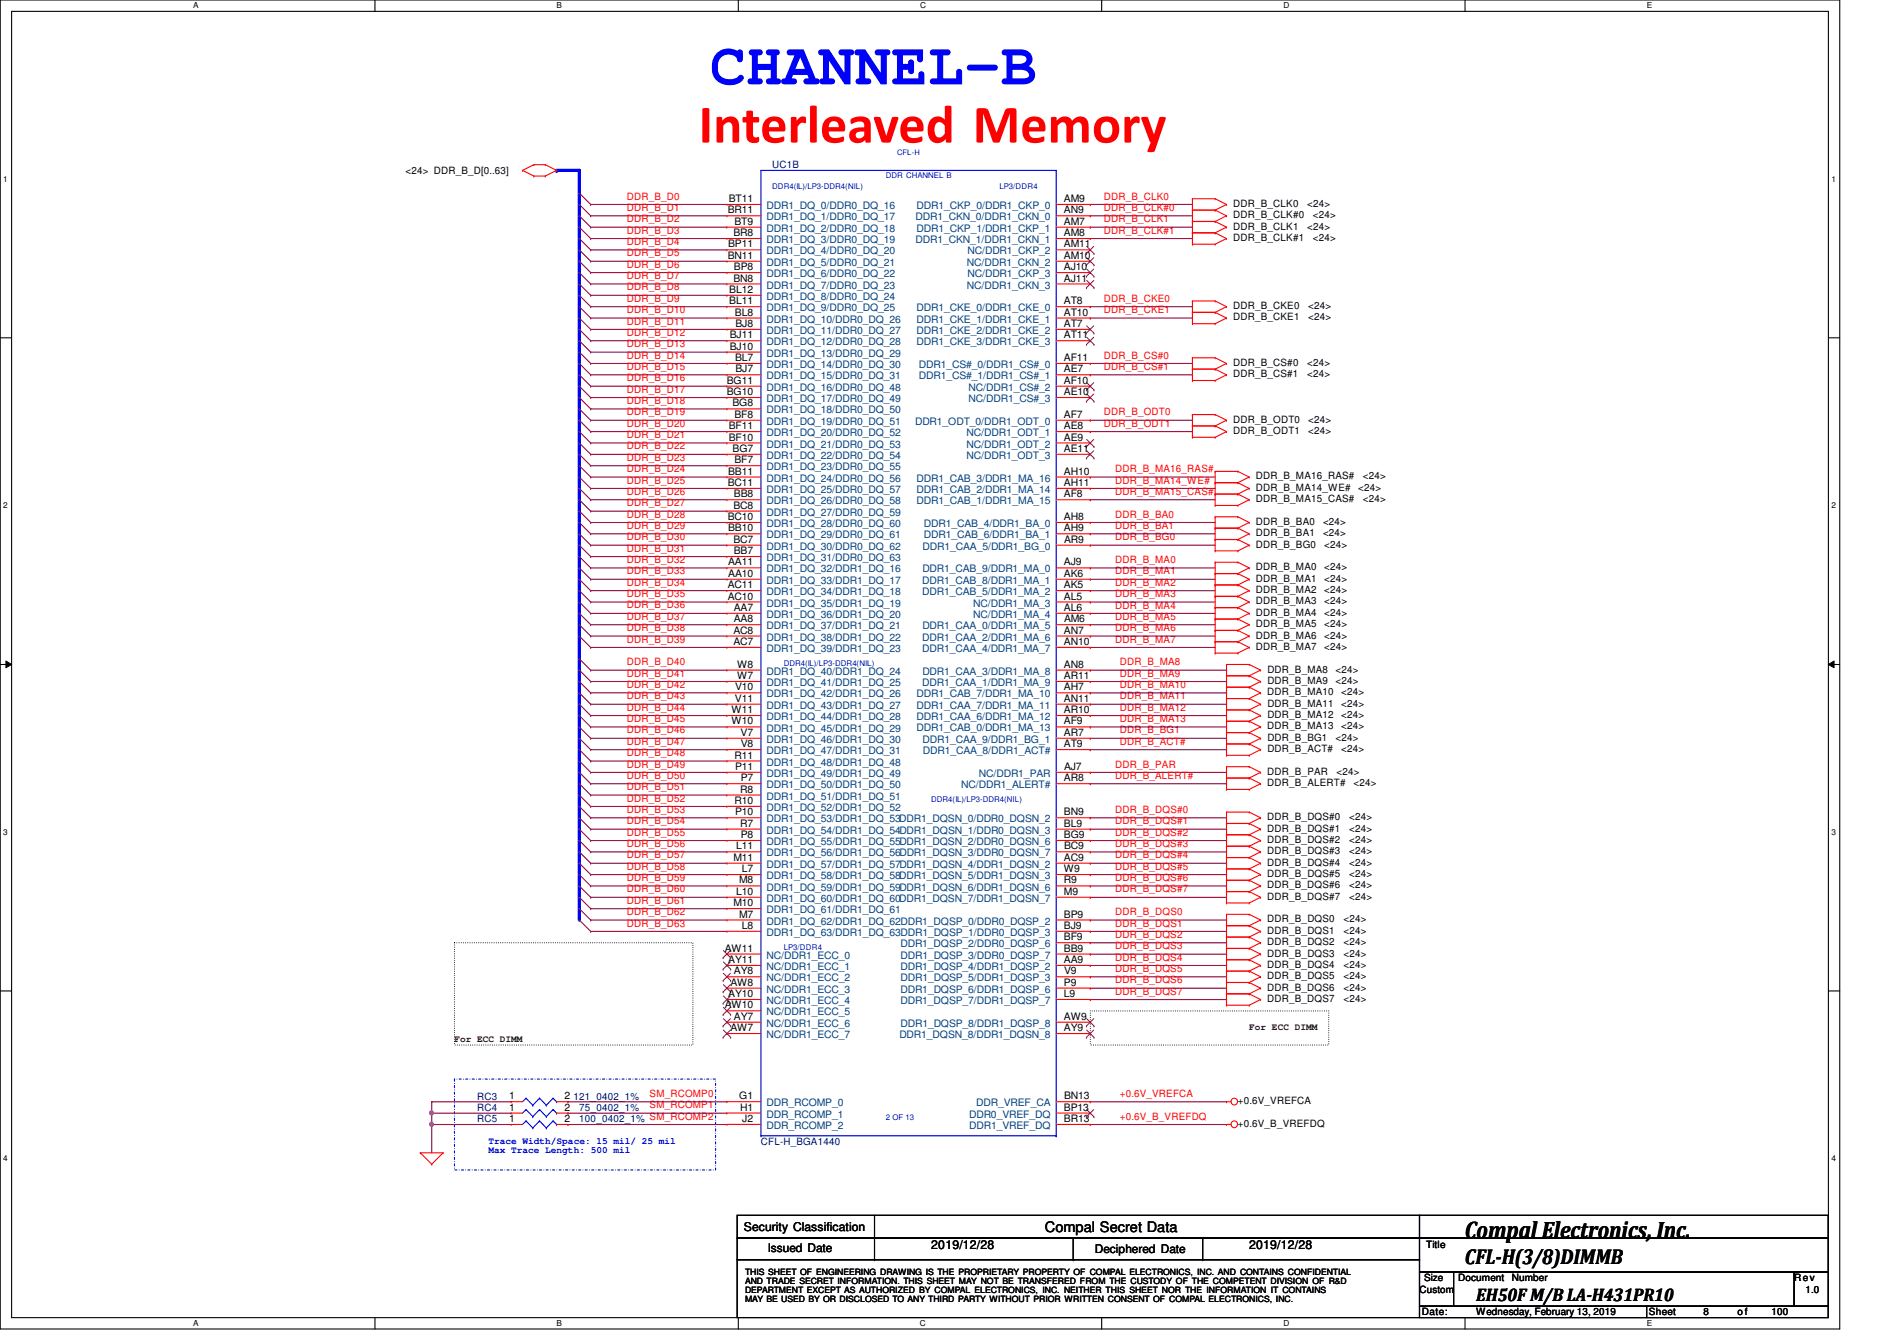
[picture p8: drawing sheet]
<svg xmlns="http://www.w3.org/2000/svg" width="297mm" height="210mm" viewBox="0 0 297 210" stroke-linecap="round" stroke-linejoin="round" font-family="sans-serif">
<defs><g id="words">
<text font-size="9.4" fill="#00f" x="111.2" y="13.2">CHANNEL-B</text>
<text font-size="8.5" fill="#f00" x="109.4" y="22.3">Interleaved Memory</text>
<text font-size="3.7" x="229.4" y="193.8">Compal Electronics, Inc.</text>
<text font-size="3.3" x="229.4" y="197.8">CFL-H(3/8)DIMMB</text>
<text font-size="2.8" x="231.2" y="203.6">EH50F M/B LA-H431PR10</text>
<text font-size="2.3" x="163.6" y="192.9">Compal Secret Data</text>
<g font-size="1.9">
<text x="116.5" y="192.6">Security Classification</text>
<text x="120.2" y="196">Issued Date</text>
<text x="145.8" y="195.6">2019/12/28</text>
<text x="171.4" y="196.2">Deciphered Date</text>
<text x="195.6" y="195.6">2019/12/28</text>
</g>
<g font-size="1.6">
<text x="63.5" y="27.2">&lt;24&gt; DDR_B_D[0..63]</text>
<text x="113.9" y="33.4">BR11</text>
<text x="114.1" y="31.6">BT11</text>
<text x="115" y="35.2">BT9</text>
<text x="166.6" y="35.2">AM7</text>
<text x="166.6" y="31.6">AM9</text>
<text x="166.6" y="33.4">AN9</text>
<text x="193.1" y="32.4">DDR_B_CLK0</text>
<text x="193.1" y="35.9">DDR_B_CLK1</text>
<text x="193.1" y="34.2">DDR_B_CLK#0</text>
<text x="204.7" y="32.4">&lt;24&gt;</text>
<text x="204.7" y="35.9">&lt;24&gt;</text>
<text x="205.6" y="34.2">&lt;24&gt;</text>
<text x="113.9" y="40.5">BN11</text>
<text x="114" y="38.7">BP11</text>
<text x="114.8" y="37">BR8</text>
<text x="166.6" y="37">AM8</text>
<text x="166.6" y="38.7">AM11</text>
<text x="166.6" y="40.5">AM10</text>
<text x="193.1" y="37.7">DDR_B_CLK#1</text>
<text x="205.6" y="37.7">&lt;24&gt;</text>
<text x="114.2" y="47.6">BL11</text>
<text x="114.2" y="45.8">BL12</text>
<text x="114.8" y="44.1">BN8</text>
<text x="114.9" y="42.3">BP8</text>
<text x="166.6" y="42.3">AJ10</text>
<text x="166.6" y="47.6">AT8</text>
<text x="166.6" y="44.1">AJ11</text>
<text x="114.3" y="53">BJ11</text>
<text x="115.1" y="49.4">BL8</text>
<text x="115.2" y="51.2">BJ8</text>
<text x="166.6" y="51.2">AT7</text>
<text x="166.6" y="49.4">AT10</text>
<text x="166.6" y="53">AT11</text>
<text x="193.1" y="50.2">DDR_B_CKE1</text>
<text x="193.1" y="48.4">DDR_B_CKE0</text>
<text x="204.8" y="50.2">&lt;24&gt;</text>
<text x="204.8" y="48.4">&lt;24&gt;</text>
<text x="114.3" y="54.7">BJ10</text>
<text x="115.1" y="56.5">BL7</text>
<text x="115.2" y="58.3">BJ7</text>
<text x="166.6" y="58.3">AE7</text>
<text x="166.6" y="56.5">AF11</text>
<text x="193.1" y="59.1">DDR_B_CS#1</text>
<text x="193.1" y="57.3">DDR_B_CS#0</text>
<text x="204.7" y="59.1">&lt;24&gt;</text>
<text x="204.7" y="57.3">&lt;24&gt;</text>
<text x="113.8" y="61.8">BG10</text>
<text x="113.8" y="60.1">BG11</text>
<text x="114.7" y="63.6">BG8</text>
<text x="115" y="65.4">BF8</text>
<text x="166.6" y="65.4">AF7</text>
<text x="166.6" y="61.8">AE10</text>
<text x="166.6" y="60.1">AF10</text>
<text x="114.1" y="69">BF10</text>
<text x="114.1" y="67.2">BF11</text>
<text x="114.7" y="70.7">BG7</text>
<text x="166.6" y="70.7">AE11</text>
<text x="166.6" y="69">AE9</text>
<text x="166.6" y="67.2">AE8</text>
<text x="193.1" y="67.9">DDR_B_ODT1</text>
<text x="193.1" y="66.2">DDR_B_ODT0</text>
<text x="204.8" y="67.9">&lt;24&gt;</text>
<text x="204.8" y="66.2">&lt;24&gt;</text>
<text x="113.9" y="76.1">BC11</text>
<text x="114" y="74.3">BB11</text>
<text x="114.9" y="77.8">BB8</text>
<text x="115" y="72.5">BF7</text>
<text x="166.6" y="74.3">AH10</text>
<text x="166.6" y="76.1">AH11</text>
<text x="166.6" y="77.8">AF8</text>
<text x="196.7" y="76.8">DDR_B_MA14_WE#</text>
<text x="196.7" y="75.1">DDR_B_MA16_RAS#</text>
<text x="212.7" y="76.8">&lt;24&gt;</text>
<text x="213.4" y="75.1">&lt;24&gt;</text>
<text x="113.9" y="81.4">BC10</text>
<text x="114" y="83.2">BB10</text>
<text x="114.8" y="79.6">BC8</text>
<text x="166.6" y="83.2">AH9</text>
<text x="166.6" y="81.4">AH8</text>
<text x="196.7" y="83.9">DDR_B_BA1</text>
<text x="196.7" y="82.2">DDR_B_BA0</text>
<text x="196.7" y="78.6">DDR_B_MA15_CAS#</text>
<text x="207.2" y="83.9">&lt;24&gt;</text>
<text x="207.2" y="82.2">&lt;24&gt;</text>
<text x="213.4" y="78.6">&lt;24&gt;</text>
<text x="114" y="88.5">AA11</text>
<text x="114.8" y="85">BC7</text>
<text x="114.9" y="86.7">BB7</text>
<text x="166.6" y="88.5">AJ9</text>
<text x="166.6" y="85">AR9</text>
<text x="196.7" y="85.7">DDR_B_BG0</text>
<text x="196.7" y="89.3">DDR_B_MA0</text>
<text x="207.3" y="85.7">&lt;24&gt;</text>
<text x="207.3" y="89.3">&lt;24&gt;</text>
<text x="113.9" y="93.8">AC10</text>
<text x="113.9" y="92.1">AC11</text>
<text x="114" y="90.3">AA10</text>
<text x="114.9" y="95.6">AA7</text>
<text x="166.6" y="92.1">AK5</text>
<text x="166.6" y="90.3">AK6</text>
<text x="166.6" y="95.6">AL6</text>
<text x="166.6" y="93.8">AL5</text>
<text x="196.7" y="94.6">DDR_B_MA3</text>
<text x="196.7" y="92.8">DDR_B_MA2</text>
<text x="196.7" y="91.1">DDR_B_MA1</text>
<text x="207.3" y="94.6">&lt;24&gt;</text>
<text x="207.3" y="92.8">&lt;24&gt;</text>
<text x="207.3" y="91.1">&lt;24&gt;</text>
<text x="114.8" y="101">AC7</text>
<text x="114.8" y="99.2">AC8</text>
<text x="114.9" y="97.4">AA8</text>
<text x="166.6" y="101">AN10</text>
<text x="166.6" y="99.2">AN7</text>
<text x="166.6" y="97.4">AM6</text>
<text x="196.7" y="96.4">DDR_B_MA4</text>
<text x="196.7" y="99.9">DDR_B_MA6</text>
<text x="196.7" y="101.7">DDR_B_MA7</text>
<text x="196.7" y="98.2">DDR_B_MA5</text>
<text x="207.3" y="96.4">&lt;24&gt;</text>
<text x="207.3" y="99.9">&lt;24&gt;</text>
<text x="207.3" y="101.7">&lt;24&gt;</text>
<text x="207.3" y="98.2">&lt;24&gt;</text>
<text x="115.4" y="106.3">W7</text>
<text x="115.4" y="104.5">W8</text>
<text x="166.6" y="106.3">AR11</text>
<text x="166.6" y="104.5">AN8</text>
<text x="198.4" y="105.3">DDR_B_MA8</text>
<text x="198.4" y="107.1">DDR_B_MA9</text>
<text x="209.1" y="105.3">&lt;24&gt;</text>
<text x="209.1" y="107.1">&lt;24&gt;</text>
<text x="114.5" y="111.6">W11</text>
<text x="114.5" y="113.4">W10</text>
<text x="115.1" y="109.8">V11</text>
<text x="115.1" y="108.1">V10</text>
<text x="166.6" y="113.4">AF9</text>
<text x="166.6" y="109.8">AN11</text>
<text x="166.6" y="108.1">AH7</text>
<text x="166.6" y="111.6">AR10</text>
<text x="198.4" y="108.8">DDR_B_MA10</text>
<text x="198.4" y="110.6">DDR_B_MA11</text>
<text x="198.4" y="112.4">DDR_B_MA12</text>
<text x="210" y="108.8">&lt;24&gt;</text>
<text x="210" y="110.6">&lt;24&gt;</text>
<text x="210" y="112.4">&lt;24&gt;</text>
<text x="115" y="118.7">R11</text>
<text x="116" y="115.2">V7</text>
<text x="116" y="117">V8</text>
<text x="166.6" y="115.2">AR7</text>
<text x="166.6" y="117">AT9</text>
<text x="198.4" y="114.2">DDR_B_MA13</text>
<text x="198.4" y="117.7">DDR_B_ACT#</text>
<text x="198.4" y="115.9">DDR_B_BG1</text>
<text x="209.1" y="115.9">&lt;24&gt;</text>
<text x="210" y="114.2">&lt;24&gt;</text>
<text x="210" y="117.7">&lt;24&gt;</text>
<text x="115" y="125.8">R10</text>
<text x="115.1" y="120.5">P11</text>
<text x="115.9" y="124.1">R8</text>
<text x="116" y="122.3">P7</text>
<text x="166.6" y="122.3">AR8</text>
<text x="166.6" y="120.5">AJ7</text>
<text x="198.4" y="123.1">DDR_B_ALERT#</text>
<text x="198.4" y="121.3">DDR_B_PAR</text>
<text x="209.3" y="121.3">&lt;24&gt;</text>
<text x="211.9" y="123.1">&lt;24&gt;</text>
<text x="115.1" y="127.6">P10</text>
<text x="115.9" y="129.4">R7</text>
<text x="116" y="131.2">P8</text>
<text x="166.6" y="127.6">BN9</text>
<text x="166.6" y="131.2">BG9</text>
<text x="166.6" y="129.4">BL9</text>
<text x="198.4" y="131.9">DDR_B_DQS#2</text>
<text x="198.4" y="130.2">DDR_B_DQS#1</text>
<text x="198.4" y="128.4">DDR_B_DQS#0</text>
<text x="211.3" y="131.9">&lt;24&gt;</text>
<text x="211.3" y="130.2">&lt;24&gt;</text>
<text x="211.3" y="128.4">&lt;24&gt;</text>
<text x="114.8" y="134.7">M11</text>
<text x="115.3" y="133">L11</text>
<text x="116.1" y="136.5">L7</text>
<text x="166.6" y="136.5">W9</text>
<text x="166.6" y="134.7">AC9</text>
<text x="166.6" y="133">BC9</text>
<text x="198.4" y="137.3">DDR_B_DQS#5</text>
<text x="198.4" y="135.5">DDR_B_DQS#4</text>
<text x="198.4" y="133.7">DDR_B_DQS#3</text>
<text x="211.3" y="137.3">&lt;24&gt;</text>
<text x="211.3" y="135.5">&lt;24&gt;</text>
<text x="211.3" y="133.7">&lt;24&gt;</text>
<text x="114.8" y="141.8">M10</text>
<text x="115.3" y="140.1">L10</text>
<text x="115.7" y="138.3">M8</text>
<text x="115.7" y="143.6">M7</text>
<text x="166.6" y="143.6">BP9</text>
<text x="166.6" y="140.1">M9</text>
<text x="166.6" y="138.3">R9</text>
<text x="198.4" y="140.8">DDR_B_DQS#7</text>
<text x="198.4" y="139.1">DDR_B_DQS#6</text>
<text x="211.3" y="140.8">&lt;24&gt;</text>
<text x="211.3" y="139.1">&lt;24&gt;</text>
<text x="113.5" y="148.9">AW11</text>
<text x="116.1" y="145.4">L8</text>
<text x="166.6" y="147.2">BF9</text>
<text x="166.6" y="145.4">BJ9</text>
<text x="166.6" y="149">BB9</text>
<text x="198.4" y="149.7">DDR_B_DQS3</text>
<text x="198.4" y="147.9">DDR_B_DQS2</text>
<text x="198.4" y="146.2">DDR_B_DQS1</text>
<text x="198.4" y="144.4">DDR_B_DQS0</text>
<text x="210.4" y="149.7">&lt;24&gt;</text>
<text x="210.4" y="147.9">&lt;24&gt;</text>
<text x="210.4" y="146.2">&lt;24&gt;</text>
<text x="210.4" y="144.4">&lt;24&gt;</text>
<text x="114" y="150.7">AY11</text>
<text x="114.4" y="154.3">AW8</text>
<text x="114.9" y="152.5">AY8</text>
<text x="166.6" y="150.7">AA9</text>
<text x="166.6" y="154.3">P9</text>
<text x="166.6" y="152.5">V9</text>
<text x="198.4" y="155.1">DDR_B_DQS6</text>
<text x="198.4" y="153.3">DDR_B_DQS5</text>
<text x="198.4" y="151.5">DDR_B_DQS4</text>
<text x="210.4" y="155.1">&lt;24&gt;</text>
<text x="210.4" y="153.3">&lt;24&gt;</text>
<text x="210.4" y="151.5">&lt;24&gt;</text>
<text x="113.5" y="157.8">AW10</text>
<text x="114" y="156.1">AY10</text>
<text x="114.4" y="161.4">AW7</text>
<text x="114.9" y="159.6">AY7</text>
<text x="166.6" y="156.1">L9</text>
<text x="166.6" y="159.6">AW9</text>
<text x="166.6" y="161.4">AY9</text>
<text x="198.4" y="156.8">DDR_B_DQS7</text>
<text x="210.4" y="156.8">&lt;24&gt;</text>
<text x="79.7" y="172.1">1</text>
<text x="79.7" y="173.8">1</text>
<text x="88.4" y="172.1">2</text>
<text x="88.4" y="173.8">2</text>
<text x="115.8" y="172.1">G1</text>
<text x="115.9" y="173.8">H1</text>
<text x="166.6" y="173.8">BP13</text>
<text x="166.6" y="172.1">BN13</text>
<text x="193.8" y="172.8">+0.6V_VREFCA</text>
<text x="79.7" y="175.6">1</text>
<text x="88.4" y="175.6">2</text>
<text x="116.2" y="175.6">J2</text>
<text x="166.6" y="175.6">BR13</text>
<text x="193.8" y="176.4">+0.6V_B_VREFDQ</text>
<text x="223.3" y="195.4">Title</text>
<text x="222.3" y="202.3">Custom</text>
<text x="223" y="200.6">Size</text>
<text x="228.3" y="200.6">Document</text>
<text x="236.7" y="200.6">Number</text>
<text x="280.9" y="200.6">Rev</text>
<text x="282.7" y="202.3">1.0</text>
<text x="222.6" y="205.9">Date:</text>
<text x="231.2" y="205.9">Wednesday, February 13, 2019</text>
<text x="258.2" y="205.9">Sheet</text>
<text x="266.7" y="205.9">8</text>
<text x="272.1" y="205.9">o f</text>
<text x="277.4" y="205.9">100</text>
</g>
<g font-size="1.6" fill="#000080">
<text x="120.9" y="26.3">UC1B</text>
<text x="74.7" y="172.1">RC3</text>
<text x="74.7" y="173.9">RC4</text>
<text x="89.8" y="172.1">121_0402_1%</text>
<text x="90.7" y="173.9">75_0402_1%</text>
<text x="74.7" y="175.7">RC5</text>
<text x="90.7" y="175.7">100_0402_1%</text>
<text x="119.2" y="179.2">CFL-H_BGA1440</text>
</g>
<g font-size="1.6" fill="#f00">
<text x="98.2" y="34.8">DDR_B_D2</text>
<text x="98.2" y="33">DDR_B_D1</text>
<text x="98.2" y="31.2">DDR_B_D0</text>
<text x="172.8" y="34.8">DDR_B_CLK1</text>
<text x="172.8" y="33">DDR_B_CLK#0</text>
<text x="172.8" y="31.2">DDR_B_CLK0</text>
<text x="98.2" y="41.9">DDR_B_D6</text>
<text x="98.2" y="40.1">DDR_B_D5</text>
<text x="98.2" y="38.4">DDR_B_D4</text>
<text x="98.2" y="36.6">DDR_B_D3</text>
<text x="172.8" y="36.6">DDR_B_CLK#1</text>
<text x="98.2" y="47.2">DDR_B_D9</text>
<text x="98.2" y="45.5">DDR_B_D8</text>
<text x="98.2" y="43.7">DDR_B_D7</text>
<text x="172.8" y="47.2">DDR_B_CKE0</text>
<text x="98.2" y="52.6">DDR_B_D12</text>
<text x="98.2" y="50.8">DDR_B_D11</text>
<text x="98.2" y="49">DDR_B_D10</text>
<text x="172.8" y="49">DDR_B_CKE1</text>
<text x="98.2" y="59.7">DDR_B_D16</text>
<text x="98.2" y="57.9">DDR_B_D15</text>
<text x="98.2" y="56.1">DDR_B_D14</text>
<text x="98.2" y="54.4">DDR_B_D13</text>
<text x="172.8" y="57.9">DDR_B_CS#1</text>
<text x="172.8" y="56.1">DDR_B_CS#0</text>
<text x="98.2" y="65">DDR_B_D19</text>
<text x="98.2" y="63.2">DDR_B_D18</text>
<text x="98.2" y="61.5">DDR_B_D17</text>
<text x="172.8" y="65">DDR_B_ODT0</text>
<text x="98.2" y="70.4">DDR_B_D22</text>
<text x="98.2" y="68.6">DDR_B_D21</text>
<text x="98.2" y="66.8">DDR_B_D20</text>
<text x="172.8" y="66.8">DDR_B_ODT1</text>
<text x="98.2" y="77.5">DDR_B_D26</text>
<text x="98.2" y="75.7">DDR_B_D25</text>
<text x="98.2" y="73.9">DDR_B_D24</text>
<text x="98.2" y="72.1">DDR_B_D23</text>
<text x="174.6" y="77.5">DDR_B_MA15_CAS#</text>
<text x="174.6" y="75.7">DDR_B_MA14_WE#</text>
<text x="174.6" y="73.9">DDR_B_MA16_RAS#</text>
<text x="98.2" y="82.8">DDR_B_D29</text>
<text x="98.2" y="81">DDR_B_D28</text>
<text x="98.2" y="79.2">DDR_B_D27</text>
<text x="174.6" y="81">DDR_B_BA0</text>
<text x="174.6" y="82.8">DDR_B_BA1</text>
<text x="98.2" y="89.9">DDR_B_D33</text>
<text x="98.2" y="88.1">DDR_B_D32</text>
<text x="98.2" y="86.4">DDR_B_D31</text>
<text x="98.2" y="84.6">DDR_B_D30</text>
<text x="174.6" y="84.6">DDR_B_BG0</text>
<text x="174.6" y="88.1">DDR_B_MA0</text>
<text x="174.6" y="89.9">DDR_B_MA1</text>
<text x="98.2" y="95.2">DDR_B_D36</text>
<text x="98.2" y="93.5">DDR_B_D35</text>
<text x="98.2" y="91.7">DDR_B_D34</text>
<text x="174.6" y="93.5">DDR_B_MA3</text>
<text x="174.6" y="95.2">DDR_B_MA4</text>
<text x="174.6" y="91.7">DDR_B_MA2</text>
<text x="98.2" y="100.6">DDR_B_D39</text>
<text x="98.2" y="98.8">DDR_B_D38</text>
<text x="98.2" y="97">DDR_B_D37</text>
<text x="174.6" y="98.8">DDR_B_MA6</text>
<text x="174.6" y="100.6">DDR_B_MA7</text>
<text x="174.6" y="97">DDR_B_MA5</text>
<text x="98.2" y="107.7">DDR_B_D42</text>
<text x="98.2" y="105.9">DDR_B_D41</text>
<text x="98.2" y="104.1">DDR_B_D40</text>
<text x="175.3" y="107.7">DDR_B_MA10</text>
<text x="175.3" y="104.1">DDR_B_MA8</text>
<text x="175.3" y="105.9">DDR_B_MA9</text>
<text x="98.2" y="113">DDR_B_D45</text>
<text x="98.2" y="111.2">DDR_B_D44</text>
<text x="98.2" y="109.5">DDR_B_D43</text>
<text x="175.3" y="113">DDR_B_MA13</text>
<text x="175.3" y="109.5">DDR_B_MA11</text>
<text x="175.3" y="111.3">DDR_B_MA12</text>
<text x="98.2" y="118.4">DDR_B_D48</text>
<text x="98.2" y="116.6">DDR_B_D47</text>
<text x="98.2" y="114.8">DDR_B_D46</text>
<text x="175.3" y="116.6">DDR_B_ACT#</text>
<text x="175.3" y="114.8">DDR_B_BG1</text>
<text x="98.2" y="125.5">DDR_B_D52</text>
<text x="98.2" y="123.7">DDR_B_D51</text>
<text x="98.2" y="121.9">DDR_B_D50</text>
<text x="98.2" y="120.1">DDR_B_D49</text>
<text x="174.6" y="121.9">DDR_B_ALERT#</text>
<text x="174.6" y="120.1">DDR_B_PAR</text>
<text x="98.2" y="130.8">DDR_B_D55</text>
<text x="98.2" y="129">DDR_B_D54</text>
<text x="98.2" y="127.2">DDR_B_D53</text>
<text x="174.6" y="130.8">DDR_B_DQS#2</text>
<text x="174.6" y="129">DDR_B_DQS#1</text>
<text x="174.6" y="127.3">DDR_B_DQS#0</text>
<text x="98.2" y="137.9">DDR_B_D59</text>
<text x="98.2" y="136.1">DDR_B_D58</text>
<text x="98.2" y="134.4">DDR_B_D57</text>
<text x="98.2" y="132.6">DDR_B_D56</text>
<text x="174.6" y="137.9">DDR_B_DQS#6</text>
<text x="174.6" y="136.1">DDR_B_DQS#5</text>
<text x="174.6" y="134.4">DDR_B_DQS#4</text>
<text x="174.6" y="132.6">DDR_B_DQS#3</text>
<text x="98.2" y="143.2">DDR_B_D62</text>
<text x="98.2" y="141.5">DDR_B_D61</text>
<text x="98.2" y="139.7">DDR_B_D60</text>
<text x="174.6" y="139.7">DDR_B_DQS#7</text>
<text x="174.6" y="143.3">DDR_B_DQS0</text>
<text x="98.2" y="145">DDR_B_D63</text>
<text x="174.6" y="148.6">DDR_B_DQS3</text>
<text x="174.6" y="146.8">DDR_B_DQS2</text>
<text x="174.6" y="145">DDR_B_DQS1</text>
<text x="174.6" y="155.7">DDR_B_DQS7</text>
<text x="174.6" y="153.9">DDR_B_DQS6</text>
<text x="174.6" y="152.1">DDR_B_DQS5</text>
<text x="174.6" y="150.4">DDR_B_DQS4</text>
<text x="101.7" y="171.7">SM_RCOMP0</text>
<text x="101.7" y="173.5">SM_RCOMP1</text>
<text x="175.3" y="171.7">+0.6V_VREFCA</text>
<text x="101.7" y="175.3">SM_RCOMP2</text>
<text x="175.3" y="175.3">+0.6V_B_VREFDQ</text>
</g>
<g font-size="1.6" fill="#004080">
<text x="120" y="34.5">DDR1_DQ_1/DDR0_DQ_17</text>
<text x="120" y="32.7">DDR1_DQ_0/DDR0_DQ_16</text>
<text x="143.4" y="34.5">DDR1_CKN_0/DDR1_CKN_0</text>
<text x="143.5" y="32.7">DDR1_CKP_0/DDR1_CKP_0</text>
<text x="120" y="39.8">DDR1_DQ_4/DDR0_DQ_20</text>
<text x="120" y="36.3">DDR1_DQ_2/DDR0_DQ_18</text>
<text x="120" y="41.6">DDR1_DQ_5/DDR0_DQ_21</text>
<text x="120" y="38.1">DDR1_DQ_3/DDR0_DQ_19</text>
<text x="143.4" y="38.1">DDR1_CKN_1/DDR1_CKN_1</text>
<text x="143.5" y="36.3">DDR1_CKP_1/DDR1_CKP_1</text>
<text x="151.4" y="41.6">NC/DDR1_CKN_2</text>
<text x="151.5" y="39.8">NC/DDR1_CKP_2</text>
<text x="120" y="45.2">DDR1_DQ_7/DDR0_DQ_23</text>
<text x="120" y="43.4">DDR1_DQ_6/DDR0_DQ_22</text>
<text x="120" y="46.9">DDR1_DQ_8/DDR0_DQ_24</text>
<text x="151.4" y="45.2">NC/DDR1_CKN_3</text>
<text x="151.5" y="43.4">NC/DDR1_CKP_3</text>
<text x="120" y="52.3">DDR1_DQ_11/DDR0_DQ_27</text>
<text x="120" y="48.7">DDR1_DQ_9/DDR0_DQ_25</text>
<text x="120" y="50.5">DDR1_DQ_10/DDR0_DQ_26</text>
<text x="143.5" y="52.3">DDR1_CKE_2/DDR1_CKE_2</text>
<text x="143.5" y="50.5">DDR1_CKE_1/DDR1_CKE_1</text>
<text x="143.5" y="48.7">DDR1_CKE_0/DDR1_CKE_0</text>
<text x="120" y="55.8">DDR1_DQ_13/DDR0_DQ_29</text>
<text x="120" y="59.4">DDR1_DQ_15/DDR0_DQ_31</text>
<text x="120" y="57.6">DDR1_DQ_14/DDR0_DQ_30</text>
<text x="120" y="54.1">DDR1_DQ_12/DDR0_DQ_28</text>
<text x="143.5" y="54.1">DDR1_CKE_3/DDR1_CKE_3</text>
<text x="143.9" y="59.4">DDR1_CS#_1/DDR1_CS#_1</text>
<text x="143.9" y="57.6">DDR1_CS#_0/DDR1_CS#_0</text>
<text x="120" y="62.9">DDR1_DQ_17/DDR0_DQ_49</text>
<text x="120" y="64.7">DDR1_DQ_18/DDR0_DQ_50</text>
<text x="120" y="61.2">DDR1_DQ_16/DDR0_DQ_48</text>
<text x="151.7" y="62.9">NC/DDR1_CS#_3</text>
<text x="151.7" y="61.2">NC/DDR1_CS#_2</text>
<text x="120" y="70.1">DDR1_DQ_21/DDR0_DQ_53</text>
<text x="120" y="66.5">DDR1_DQ_19/DDR0_DQ_51</text>
<text x="120" y="68.3">DDR1_DQ_20/DDR0_DQ_52</text>
<text x="120" y="71.8">DDR1_DQ_22/DDR0_DQ_54</text>
<text x="143.3" y="66.5">DDR1_ODT_0/DDR1_ODT_0</text>
<text x="151.4" y="71.8">NC/DDR1_ODT_3</text>
<text x="151.4" y="70.1">NC/DDR1_ODT_2</text>
<text x="151.4" y="68.3">NC/DDR1_ODT_1</text>
<text x="120" y="75.4">DDR1_DQ_24/DDR0_DQ_56</text>
<text x="120" y="73.6">DDR1_DQ_23/DDR0_DQ_55</text>
<text x="120" y="77.2">DDR1_DQ_25/DDR0_DQ_57</text>
<text x="143.5" y="75.4">DDR1_CAB_3/DDR1_MA_16</text>
<text x="143.5" y="77.2">DDR1_CAB_2/DDR1_MA_14</text>
<text x="120" y="80.7">DDR1_DQ_27/DDR0_DQ_59</text>
<text x="120" y="78.9">DDR1_DQ_26/DDR0_DQ_58</text>
<text x="120" y="82.5">DDR1_DQ_28/DDR0_DQ_60</text>
<text x="143.5" y="78.9">DDR1_CAB_1/DDR1_MA_15</text>
<text x="144.7" y="82.5">DDR1_CAB_4/DDR1_BA_0</text>
<text x="120" y="87.8">DDR1_DQ_31/DDR0_DQ_63</text>
<text x="120" y="89.6">DDR1_DQ_32/DDR1_DQ_16</text>
<text x="120" y="84.3">DDR1_DQ_29/DDR0_DQ_61</text>
<text x="120" y="86.1">DDR1_DQ_30/DDR0_DQ_62</text>
<text x="144.4" y="89.6">DDR1_CAB_9/DDR1_MA_0</text>
<text x="144.5" y="86.1">DDR1_CAA_5/DDR1_BG_0</text>
<text x="144.7" y="84.3">DDR1_CAB_6/DDR1_BA_1</text>
<text x="120" y="94.9">DDR1_DQ_35/DDR1_DQ_19</text>
<text x="120" y="93.2">DDR1_DQ_34/DDR1_DQ_18</text>
<text x="120" y="91.4">DDR1_DQ_33/DDR1_DQ_17</text>
<text x="144.4" y="93.2">DDR1_CAB_5/DDR1_MA_2</text>
<text x="144.4" y="91.4">DDR1_CAB_8/DDR1_MA_1</text>
<text x="152.4" y="94.9">NC/DDR1_MA_3</text>
<text x="120" y="98.5">DDR1_DQ_37/DDR1_DQ_21</text>
<text x="120" y="96.7">DDR1_DQ_36/DDR1_DQ_20</text>
<text x="120" y="100.3">DDR1_DQ_38/DDR1_DQ_22</text>
<text x="144.4" y="100.3">DDR1_CAA_2/DDR1_MA_6</text>
<text x="144.4" y="98.5">DDR1_CAA_0/DDR1_MA_5</text>
<text x="152.4" y="96.7">NC/DDR1_MA_4</text>
<text x="120" y="107.4">DDR1_DQ_41/DDR1_DQ_25</text>
<text x="120" y="102.1">DDR1_DQ_39/DDR1_DQ_23</text>
<text x="120" y="105.6">DDR1_DQ_40/DDR1_DQ_24</text>
<text x="144.4" y="107.4">DDR1_CAA_1/DDR1_MA_9</text>
<text x="144.4" y="102.1">DDR1_CAA_4/DDR1_MA_7</text>
<text x="144.4" y="105.6">DDR1_CAA_3/DDR1_MA_8</text>
<text x="120" y="112.7">DDR1_DQ_44/DDR1_DQ_28</text>
<text x="120" y="110.9">DDR1_DQ_43/DDR1_DQ_27</text>
<text x="120" y="109.2">DDR1_DQ_42/DDR1_DQ_26</text>
<text x="143.5" y="110.9">DDR1_CAA_7/DDR1_MA_11</text>
<text x="143.5" y="109.2">DDR1_CAB_7/DDR1_MA_10</text>
<text x="143.5" y="112.7">DDR1_CAA_6/DDR1_MA_12</text>
<text x="120" y="119.8">DDR1_DQ_48/DDR1_DQ_48</text>
<text x="120" y="116.3">DDR1_DQ_46/DDR1_DQ_30</text>
<text x="120" y="118.1">DDR1_DQ_47/DDR1_DQ_31</text>
<text x="120" y="114.5">DDR1_DQ_45/DDR1_DQ_29</text>
<text x="143.5" y="114.5">DDR1_CAB_0/DDR1_MA_13</text>
<text x="144.5" y="116.3">DDR1_CAA_9/DDR1_BG_1</text>
<text x="144.5" y="118.1">DDR1_CAA_8/DDR1_ACT#</text>
<text x="120" y="125.2">DDR1_DQ_51/DDR1_DQ_51</text>
<text x="120" y="123.4">DDR1_DQ_50/DDR1_DQ_50</text>
<text x="120" y="121.6">DDR1_DQ_49/DDR1_DQ_49</text>
<text x="150.5" y="123.4">NC/DDR1_ALERT#</text>
<text x="153.3" y="121.6">NC/DDR1_PAR</text>
<text x="120" y="126.9">DDR1_DQ_52/DDR1_DQ_52</text>
<text x="120" y="130.5">DDR1_DQ_54/DDR1_DQ_54DDR1_DQSN_1/DDR0_DQSN_3</text>
<text x="120" y="128.7">DDR1_DQ_53/DDR1_DQ_53DDR1_DQSN_0/DDR0_DQSN_2</text>
<text x="120" y="135.8">DDR1_DQ_57/DDR1_DQ_57DDR1_DQSN_4/DDR1_DQSN_2</text>
<text x="120" y="134.1">DDR1_DQ_56/DDR1_DQ_56DDR1_DQSN_3/DDR0_DQSN_7</text>
<text x="120" y="137.6">DDR1_DQ_58/DDR1_DQ_58DDR1_DQSN_5/DDR1_DQSN_3</text>
<text x="120" y="132.3">DDR1_DQ_55/DDR1_DQ_55DDR1_DQSN_2/DDR0_DQSN_6</text>
<text x="120" y="142.9">DDR1_DQ_61/DDR1_DQ_61</text>
<text x="120" y="141.2">DDR1_DQ_60/DDR1_DQ_60DDR1_DQSN_7/DDR1_DQSN_7</text>
<text x="120" y="139.4">DDR1_DQ_59/DDR1_DQ_59DDR1_DQSN_6/DDR1_DQSN_6</text>
<text x="120" y="146.5">DDR1_DQ_63/DDR1_DQ_63DDR1_DQSP_1/DDR0_DQSP_3</text>
<text x="120" y="144.7">DDR1_DQ_62/DDR1_DQ_62DDR1_DQSP_0/DDR0_DQSP_2</text>
<text x="141" y="148.3">DDR1_DQSP_2/DDR0_DQSP_6</text>
<text x="120" y="150.1">NC/DDR1_ECC_0</text>
<text x="120" y="155.4">NC/DDR1_ECC_3</text>
<text x="120" y="153.6">NC/DDR1_ECC_2</text>
<text x="120" y="151.8">NC/DDR1_ECC_1</text>
<text x="141" y="151.8">DDR1_DQSP_4/DDR1_DQSP_2</text>
<text x="141" y="155.4">DDR1_DQSP_6/DDR1_DQSP_6</text>
<text x="141" y="150.1">DDR1_DQSP_3/DDR0_DQSP_7</text>
<text x="141" y="153.6">DDR1_DQSP_5/DDR1_DQSP_3</text>
<text x="120" y="160.7">NC/DDR1_ECC_6</text>
<text x="120" y="158.9">NC/DDR1_ECC_5</text>
<text x="120" y="157.2">NC/DDR1_ECC_4</text>
<text x="141" y="157.2">DDR1_DQSP_7/DDR1_DQSP_7</text>
<text x="141" y="160.7">DDR1_DQSP_8/DDR1_DQSP_8</text>
<text x="120" y="162.5">NC/DDR1_ECC_7</text>
<text x="140.8" y="162.5">DDR1_DQSN_8/DDR1_DQSN_8</text>
<text x="120" y="173.2">DDR_RCOMP_0</text>
<text x="152.8" y="173.2">DDR_VREF_CA</text>
<text x="120" y="176.7">DDR_RCOMP_2</text>
<text x="120" y="174.9">DDR_RCOMP_1</text>
<text x="151.7" y="174.9">DDR0_VREF_DQ</text>
<text x="151.7" y="176.7">DDR1_VREF_DQ</text>
</g>
<g font-size="1.5" fill="#400000">
<text x="195.6" y="161.2">For ECC DIMM</text>
<text x="71.2" y="163">For ECC DIMM</text>
</g>
<g font-size="1.5" fill="#00f">
<text x="76.5" y="179">Trace Width/Space: 15 mil/ 25 mil</text>
<text x="76.5" y="180.5">Max Trace Length: 500 mil</text>
</g>
<g font-size="1.4">
<text x="116.7" y="199.6">THIS SHEET OF ENGINEERING DRAWING IS THE PROPRIETARY PROPERTY OF COMPAL ELECTRONICS, INC. AND CONTAINS CONFIDENTIAL</text>
<text x="116.7" y="201">AND TRADE SECRET INFORMATION. THIS SHEET MAY NOT BE TRANSFERED FROM THE CUSTODY OF THE COMPETENT DIVISION OF R&amp;D</text>
<text x="116.7" y="202.4">DEPARTMENT EXCEPT AS AUTHORIZED BY COMPAL ELECTRONICS, INC. NEITHER THIS SHEET NOR THE INFORMATION IT CONTAINS</text>
<text x="116.7" y="203.8">MAY BE USED BY OR DISCLOSED TO ANY THIRD PARTY WITHOUT PRIOR WRITTEN CONSENT OF COMPAL ELECTRONICS, INC.</text>
</g>
<g font-size="1.3">
<text x="30.3" y="1.3">A</text>
<text x="87.2" y="1.3">B</text>
<text x="144.1" y="1.3">C</text>
<text x="201" y="1.3">D</text>
<text x="257.8" y="1.3">E</text>
<text x=".5" y="28.4">1</text>
<text x="286.8" y="28.4">1</text>
<text x=".5" y="79.5">2</text>
<text x="286.8" y="79.5">2</text>
<text x=".5" y="130.7">3</text>
<text x="286.8" y="130.7">3</text>
<text x=".5" y="181.8">4</text>
<text x="286.8" y="181.8">4</text>
<text x="30.3" y="207.6">A</text>
<text x="87.2" y="207.6">B</text>
<text x="144.1" y="207.6">C</text>
<text x="201" y="207.6">D</text>
<text x="257.8" y="207.6">E</text>
</g>
<g font-size="1.2" fill="#00f">
<text x="120.9" y="29.6">DDR4(IL)/LP3-DDR4(NIL)</text>
<text x="138.7" y="27.8">DDR CHANNEL B</text>
<text x="140.5" y="24.2">CFL-H</text>
<text x="156.5" y="29.6">LP3/DDR4</text>
<text x="122.7" y="104.3">DDR4(IL)/LP3-DDR4(NIL)</text>
<text x="145.8" y="125.6">DDR4(IL)/LP3-DDR4(NIL)</text>
<text x="122.7" y="148.7">LP3/DDR4</text>
<text x="138.7" y="175.4">2 OF 13</text>
</g>
</g></defs>
<path d="M0 0h288.1v208h-288.1zM1.8 1.8h284.5v204.4h-284.5z" fill="none" stroke="#000" stroke-width=".17"/>
<g fill="#fff">
<path d="M30.3 .2h.8v1.4h-.8z"/>
<path d="M30.3 206.4h.8v1.4h-.8z"/>
</g>
<path d="M58.7 0v1.8M58.7 206.2v1.8" fill="none" stroke="#000" stroke-width=".17"/>
<g fill="#fff">
<path d="M87.2 .2h.8v1.4h-.8z"/>
<path d="M87.2 206.4h.8v1.4h-.8z"/>
</g>
<path d="M115.6 0v1.8M115.6 206.2v1.8" fill="none" stroke="#000" stroke-width=".17"/>
<g fill="#fff">
<path d="M144.1 .2h.8v1.4h-.8z"/>
<path d="M144.1 206.4h.8v1.4h-.8z"/>
</g>
<path d="M172.5 0v1.8M172.5 206.2v1.8" fill="none" stroke="#000" stroke-width=".17"/>
<g fill="#fff">
<path d="M201 .2h.8v1.4h-.8z"/>
<path d="M201 206.4h.8v1.4h-.8z"/>
</g>
<path d="M229.4 0v1.8M229.4 206.2v1.8" fill="none" stroke="#000" stroke-width=".17"/>
<g fill="#fff">
<path d="M257.8 .2h.9v1.4h-.9z"/>
<path d="M257.8 206.4h.9v1.4h-.9z"/>
<path d="M.5 27.3h.7v1.4h-.7z"/>
<path d="M286.8 27.3h.6v1.4h-.6z"/>
<path d="M.5 78.4h.7v1.4h-.7z"/>
<path d="M286.8 78.4h.6v1.4h-.6z"/>
</g>
<path d="M0 52.9h1.8M286.3 52.9h1.8" fill="none" stroke="#000" stroke-width=".17"/>
<g fill="#fff">
<path d="M.5 129.5h.7v1.4h-.7z"/>
<path d="M286.8 129.5h.6v1.4h-.6z"/>
</g>
<path d="M0 104h1.8M286.3 104h1.8" fill="none" stroke="#000" stroke-width=".17"/>
<path d="M.9 103.5l.9 .5-.9 .5zM286.3 104l.9-.5v1z" fill="#000"/>
<path d="M.9 103.5l.9 .5-.9 .5zM286.3 104l.9-.5v1z" fill="none" stroke="#000" stroke-width=".16"/>
<g fill="#fff">
<path d="M.5 180.6h.7v1.4h-.7z"/>
<path d="M286.8 180.6h.6v1.4h-.6z"/>
</g>
<path d="M0 155.1h1.8M286.3 155.1h1.8" fill="none" stroke="#000" stroke-width=".17"/>
<path d="M71.2 168.9h40.9v14.2h-40.9z" fill="none" stroke="#00f" stroke-width=".17" stroke-dasharray=".3 .3 0 .3"/>
<path d="M71.2 147.6h37.3v16h-37.3zM170.7 158.2h37.4v5.4h-37.4z" fill="none" stroke="#000" stroke-width=".17" stroke-dasharray="0 .3"/>
<g fill="none" stroke="#800040" stroke-width=".17">
<path d="M170.7 88.9h.1M170.7 88.9h19.6M170.7 94.2h.1M170.7 94.2h19.6M170.7 96h.1M170.7 96h19.6M170.7 92.5h.1M170.7 92.5h19.6M170.7 90.7h.1M170.7 90.7h19.6M170.7 99.6h.1M170.7 99.6h19.6"/>
<path d="M170.7 97.8h.1M170.7 97.8h19.6M170.7 108.5h.1M170.7 108.5h21.4M170.7 104.9h.1M170.7 104.9h21.4M170.7 101.3h.1M170.7 101.3h19.6M170.7 113.8h.1M170.7 113.8h21.4M170.7 110.2h.1M170.7 110.2h21.4"/>
<path d="M170.7 117.3h.1M170.7 117.3h21.4M170.7 115.6h.1M170.7 115.6h21.4M170.7 106.7h.1M170.7 106.7h21.4M170.7 112h.1M170.7 112h21.4M170.7 138.7h.1M170.7 138.7h21.4M170.7 136.9h.1M170.7 136.9h21.4"/>
<path d="M170.7 135.1h.1M170.7 135.1h21.4M170.7 133.3h.1M170.7 133.3h21.4M170.7 131.6h.1M170.7 131.6h21.4M170.7 129.8h.1M170.7 129.8h21.4M170.7 128h.1M170.7 128h21.4M170.7 122.7h.1M170.7 122.7h21.4"/>
<path d="M170.7 120.9h.1M170.7 120.9h21.4M170.7 156.5h.1M170.7 156.5h21.4M170.7 140.5h.1M170.7 140.5h21.4M170.7 154.7h.1M170.7 154.7h21.4M170.7 152.9h.1M170.7 152.9h21.4M170.7 151.1h.1M170.7 151.1h21.4"/>
<path d="M170.7 149.3h.1M170.7 149.3h21.4M170.7 147.6h.1M170.7 147.6h21.4M170.7 145.8h.1M170.7 145.8h21.4M170.7 144h.1M170.7 144h21.4M67.6 172.5h.1M67.6 176h.1M67.6 176h12.4M67.6 172.5h12.4"/>
<path d="M67.6 172.5v1.7M67.6 176v4.5M88.9 172.5h.1M88.9 172.5h24.9M88.9 174.2h.1M88.9 174.2h24.9M88.9 176h.1M88.9 176h24.9"/>
</g>
<circle cx="67.6" cy="176" r=".32" fill="#f0f"/>
<circle cx="67.6" cy="176" r=".32" fill="none" stroke="#f0f" stroke-width=".17"/>
<path d="M67.6 174.2h.1M67.6 174.2h12.4" fill="none" stroke="#800040" stroke-width=".17"/>
<circle cx="67.6" cy="174.2" r=".32" fill="#f0f"/>
<circle cx="67.6" cy="174.2" r=".32" fill="none" stroke="#f0f" stroke-width=".17"/>
<g fill="none" stroke="#800040" stroke-width=".17">
<path d="M92.5 39.1h.1M92.5 39.1h21.3M92.5 37.3h.1M92.5 37.3h21.3M92.5 35.6h.1M92.5 35.6h21.3M92.5 33.8h.1M92.5 33.8h21.3M92.5 32h.1M92.5 32h21.3M92.5 58.7h.1M92.5 58.7h21.3"/>
<path d="M92.5 56.9h.1M92.5 56.9h21.3M92.5 55.1h.1M92.5 55.1h21.3M92.5 53.3h.1M92.5 53.3h21.3M92.5 51.6h.1M92.5 51.6h21.3M92.5 49.8h.1M92.5 49.8h21.3M92.5 48h.1M92.5 48h21.3"/>
<path d="M92.5 46.2h.1M92.5 46.2h21.3M92.5 44.4h.1M92.5 44.4h21.3M92.5 42.7h.1M92.5 42.7h21.3M92.5 40.9h.1M92.5 40.9h21.3M92.5 78.2h.1M92.5 78.2h21.3M92.5 76.5h.1M92.5 76.5h21.3"/>
<path d="M92.5 74.7h.1M92.5 74.7h21.3M92.5 72.9h.1M92.5 72.9h21.3M92.5 71.1h.1M92.5 71.1h21.3M92.5 69.3h.1M92.5 69.3h21.3M92.5 67.6h.1M92.5 67.6h21.3M92.5 65.8h.1M92.5 65.8h21.3"/>
<path d="M92.5 64h.1M92.5 64h21.3M92.5 62.2h.1M92.5 62.2h21.3M92.5 60.5h.1M92.5 60.5h21.3M92.5 99.6h.1M92.5 99.6h21.3M92.5 97.8h.1M92.5 97.8h21.3M92.5 96h.1M92.5 96h21.3"/>
<path d="M92.5 94.2h.1M92.5 94.2h21.3M92.5 92.5h.1M92.5 92.5h21.3M92.5 90.7h.1M92.5 90.7h21.3M92.5 88.9h.1M92.5 88.9h21.3M92.5 87.1h.1M92.5 87.1h21.3M92.5 85.3h.1M92.5 85.3h21.3"/>
<path d="M92.5 83.6h.1M92.5 83.6h21.3M92.5 81.8h.1M92.5 81.8h21.3M92.5 80h.1M92.5 80h21.3M92.5 119.1h.1M92.5 119.1h21.3M92.5 117.3h.1M92.5 117.3h21.3M92.5 115.6h.1M92.5 115.6h21.3"/>
<path d="M92.5 113.8h.1M92.5 113.8h21.3M92.5 112h.1M92.5 112h21.3M92.5 110.2h.1M92.5 110.2h21.3M92.5 108.5h.1M92.5 108.5h21.3M92.5 106.7h.1M92.5 106.7h21.3M92.5 104.9h.1M92.5 104.9h21.3"/>
<path d="M92.5 101.3h.1M92.5 101.3h21.3M92.5 138.7h.1M92.5 138.7h21.3M92.5 136.9h.1M92.5 136.9h21.3M92.5 135.1h.1M92.5 135.1h21.3M92.5 133.3h.1M92.5 133.3h21.3M92.5 131.6h.1M92.5 131.6h21.3"/>
<path d="M92.5 129.8h.1M92.5 129.8h21.3M92.5 128h.1M92.5 128h21.3M92.5 126.2h.1M92.5 126.2h21.3M92.5 124.5h.1M92.5 124.5h21.3M92.5 122.7h.1M92.5 122.7h21.3M92.5 120.9h.1M92.5 120.9h21.3"/>
<path d="M92.5 145.8h.1M92.5 145.8h21.3M92.5 144h.1M92.5 144h21.3M92.5 142.2h.1M92.5 142.2h21.3M92.5 140.5h.1M92.5 140.5h21.3M67.6 174.2h.1M67.6 174.2v1.8M170.7 172.5h.1M170.7 172.5h21.4"/>
<path d="M170.7 176h.1M170.7 176h21.4"/>
</g>
<path d="M90.7 26.7v117.3" fill="none" stroke="#00f" stroke-width=".51"/>
<circle cx="90.7" cy="26.7" r=".25" fill="#00f"/>
<path d="M87.2 26.7h3.5" fill="none" stroke="#00f" stroke-width=".51"/>
<circle cx="87.2" cy="26.7" r=".25" fill="#00f"/>
<g fill="none" stroke="#800040" stroke-width=".17">
<path d="M90.7 30.2h.1M90.7 32h.1M90.7 33.8h.1M90.7 35.6h.1M90.7 37.3h.1M90.7 39.1h.1M90.7 30.2l1.8 1.8M90.7 32l1.8 1.8M90.7 33.8l1.8 1.8M90.7 35.6l1.8 1.7M90.7 37.3l1.8 1.8M90.7 39.1l1.8 1.8"/>
<path d="M170.7 37.3h.1M170.7 37.3h16M170.7 35.6h.1M170.7 35.6h16M170.7 33.8h.1M170.7 33.8h16M170.7 32h.1M170.7 32h16M90.7 40.9h.1M90.7 42.7h.1M90.7 44.4h.1M90.7 46.2h.1"/>
<path d="M90.7 48h.1M90.7 49.8h.1M90.7 51.6h.1M90.7 53.3h.1M90.7 55.1h.1M90.7 56.9h.1M90.7 58.7h.1M90.7 40.9l1.8 1.8M90.7 42.7l1.8 1.7M90.7 44.4l1.8 1.8M90.7 46.2l1.8 1.8M90.7 48l1.8 1.8"/>
<path d="M90.7 49.8l1.8 1.8M90.7 51.6l1.8 1.7M90.7 53.3l1.8 1.8M90.7 55.1l1.8 1.8M90.7 56.9l1.8 1.8M90.7 58.7l1.8 1.7M170.7 58.7h.1M170.7 58.7h16M170.7 56.9h.1M170.7 56.9h16M170.7 49.8h.1M170.7 49.8h16"/>
<path d="M170.7 48h.1M170.7 48h16M90.7 60.4h.1M90.7 62.2h.1M90.7 64h.1M90.7 65.8h.1M90.7 67.6h.1M90.7 69.3h.1M90.7 71.1h.1M90.7 72.9h.1M90.7 74.7h.1M90.7 76.4h.1"/>
<path d="M90.7 78.2h.1M90.7 60.4l1.8 1.8M90.7 62.2l1.8 1.8M90.7 64l1.8 1.8M90.7 65.8l1.8 1.8M90.7 67.6l1.8 1.7M90.7 69.3l1.8 1.8M90.7 71.1l1.8 1.8M90.7 72.9l1.8 1.8M90.7 74.7l1.8 1.7M90.7 76.4l1.8 1.8M90.7 78.2l1.8 1.8"/>
<path d="M170.7 78.2h.1M170.7 78.2h19.6M170.7 76.4h.1M170.7 76.4h19.6M170.7 74.7h.1M170.7 74.7h19.6M170.7 67.6h.1M170.7 67.6h16M170.7 65.8h.1M170.7 65.8h16M90.7 80h.1M90.7 81.8h.1"/>
<path d="M90.7 83.6h.1M90.7 85.3h.1M90.7 87.1h.1M90.7 88.9h.1M90.7 90.7h.1M90.7 92.4h.1M90.7 94.2h.1M90.7 96h.1M90.7 97.8h.1M90.7 99.6h.1M90.7 80l1.8 1.8M90.7 81.8l1.8 1.8"/>
<path d="M90.7 83.6l1.8 1.7M90.7 85.3l1.8 1.8M90.7 87.1l1.8 1.8M90.7 88.9l1.8 1.8M90.7 90.7l1.8 1.7M90.7 92.4l1.8 1.8M90.7 94.2l1.8 1.8M90.7 96l1.8 1.8M90.7 97.8l1.8 1.8M90.7 99.6l1.8 1.7M170.7 81.8h.1M170.7 81.8h19.6"/>
<path d="M170.7 83.6h.1M170.7 83.6h19.6M170.7 85.3h.1M170.7 85.3h19.6M90.7 103.1h.1M90.7 104.9h.1M90.7 106.7h.1M90.7 108.4h.1M90.7 110.2h.1M90.7 112h.1M90.7 113.8h.1M90.7 115.6h.1"/>
<path d="M90.7 117.3h.1M90.7 119.1h.1M90.7 103.1l1.8 1.8M90.7 104.9l1.8 1.8M90.7 106.7l1.8 1.7M90.7 108.4l1.8 1.8M90.7 110.2l1.8 1.8M90.7 112l1.8 1.8M90.7 113.8l1.8 1.8M90.7 115.6l1.8 1.7M90.7 117.3l1.8 1.8M90.7 119.1l1.8 1.8"/>
<path d="M90.7 120.9h.1M90.7 122.7h.1M90.7 124.5h.1M90.7 126.2h.1M90.7 128h.1M90.7 129.8h.1M90.7 131.6h.1M90.7 133.3h.1M90.7 135.1h.1M90.7 136.9h.1M90.7 138.7h.1M90.7 120.9l1.8 1.8"/>
<path d="M90.7 122.7l1.8 1.8M90.7 124.5l1.8 1.7M90.7 126.2l1.8 1.8M90.7 128l1.8 1.8M90.7 129.8l1.8 1.8M90.7 131.6l1.8 1.7M90.7 133.3l1.8 1.8M90.7 135.1l1.8 1.8M90.7 136.9l1.8 1.8M90.7 138.7l1.8 1.8M90.7 140.5h.1M90.7 142.2h.1"/>
<path d="M90.7 144h.1M90.7 140.5l1.8 1.7M90.7 142.2l1.8 1.8M90.7 144l1.8 1.8"/>
</g>
<g fill="none" stroke="#f00" stroke-width=".17">
<path d="M81.8 26.7h.1M81.8 26.7l1.8 .9M83.6 25.8h.1M83.6 27.6h.1M83.6 25.8l-1.8 .9M83.6 25.8h1.8M83.6 27.6h1.8M85.4 25.8h.1M85.4 27.6h.1M85.4 25.8l1.8 .9M87.2 26.7h.1M87.2 26.7l-1.8 .9"/>
<path d="M113.8 39.1h.1M113.8 39.1h5.3M113.8 35.6h.1M113.8 35.6h5.3M113.8 33.8h.1M113.8 33.8h5.4M113.8 37.3h.1M113.8 37.3h5.4M113.8 32h.1M113.8 32h5.4M165.4 35.6h5.3M165.4 37.3h5.3"/>
<path d="M165.4 32h5.3M165.4 39.1h5.3M165.4 33.8h5.3M170.7 35.6h.1M170.7 37.3h.1M170.7 32h.1M170.7 39.1h.1M170.7 33.8h.1M186.7 38.2h.1M186.7 36.4h3.6M186.7 38.2h3.6M186.7 31.1h.1"/>
<path d="M186.7 31.1v7.1M186.7 32.9h3.6M186.7 31.1h3.6M186.7 36.4h.1M186.7 34.7h3.6M186.7 32.9h.1M186.7 34.7h.1M190.3 38.2h.1M190.3 36.4l1.7 .9M190.3 31.1h.1M190.3 31.1l1.7 .9M190.3 36.4h.1"/>
<path d="M190.3 34.7l1.7 .9M190.3 32.9h.1M190.3 34.7h.1M190.3 32.9l1.7 .9M192 37.3h.1M192 37.3l-1.7 .9M192 32h.1M192 32l-1.7 .9M192 35.6h.1M192 35.6l-1.7 .8M192 33.8h.1M192 33.8l-1.7 .9"/>
<path d="M113.8 51.6h.1M113.8 51.6h5.3M113.8 44.4h.1M113.8 44.4h5.3M113.8 55.1h.1M113.8 55.1h5.4M113.8 58.7h.1M113.8 58.7h5.4M113.8 48h.1M113.8 48h5.4M113.8 49.8h.1M113.8 49.8h5.4"/>
<path d="M113.8 42.7h.1M113.8 42.7h5.4M113.8 56.9h.1M113.8 56.9h5.4M113.8 53.3h.1M113.8 53.3h5.4M113.8 46.2h.1M113.8 46.2h5.4M113.8 40.9h.1M113.8 40.9h5.4M165.4 51.6h5.3M165.4 49.8h5.3"/>
<path d="M165.4 58.7h5.3M165.4 42.7h5.3M165.4 53.3h5.3M165.4 48h5.3M165.4 56.9h5.3M165.4 44.4h5.3M165.4 40.9h5.3M170.7 51.6h.1M170.7 49.8h.1M170.7 58.7h.1M170.7 42.7h.1M170.7 53.3h.1"/>
<path d="M170.7 48h.1M170.7 56.9h.1M170.7 44.4h.1M170.7 40.9h.1M186.7 59.6h.1M186.7 57.8h3.6M186.7 59.6h3.6M186.7 56h.1M186.7 57.8h.1M186.7 56v3.6M186.7 56h3.6M186.7 50.7h.1"/>
<path d="M186.7 48.9h3.6M186.7 50.7h3.6M186.7 47.1h.1M186.7 48.9h.1M186.7 47.1h3.6M186.7 47.1v3.6M190.3 59.6h.1M190.3 57.8l1.7 .9M190.3 56h.1M190.3 57.8h.1M190.3 56l1.7 .9M190.3 50.7h.1"/>
<path d="M190.3 48.9l1.7 .9M190.3 47.1h.1M190.3 48.9h.1M190.3 47.1l1.7 .9M192 58.7h.1M192 58.7l-1.7 .9M192 56.9h.1M192 56.9l-1.7 .9M192 49.8h.1M192 49.8l-1.7 .9M192 48h.1M192 48l-1.7 .9"/>
<path d="M113.8 80h.1M113.8 80h5.3M113.8 74.7h.1M113.8 74.7h5.3M113.8 69.3h.1M113.8 69.3h5.3M113.8 65.8h.1M113.8 65.8h5.4M113.8 62.2h.1M113.8 62.2h5.4M113.8 78.2h.1M113.8 78.2h5.4"/>
<path d="M113.8 67.6h.1M113.8 67.6h5.4M113.8 72.9h.1M113.8 72.9h5.4M113.8 64h.1M113.8 64h5.4M113.8 60.4h.1M113.8 60.4h5.4M113.8 76.4h.1M113.8 76.4h5.4M113.8 71.1h.1M113.8 71.1h5.4"/>
<path d="M165.4 74.7h5.3M165.4 71.1h5.3M165.4 69.3h5.3M165.4 67.6h5.3M165.4 76.4h5.3M165.4 65.8h5.3M165.4 62.2h5.3M165.4 78.2h5.3M165.4 60.4h5.3M170.7 74.7h.1M170.7 71.1h.1M170.7 69.3h.1"/>
<path d="M170.7 67.6h.1M170.7 76.4h.1M170.7 65.8h.1M170.7 62.2h.1M170.7 78.2h.1M170.7 60.4h.1M186.7 68.4h.1M186.7 66.7h3.6M186.7 68.4h3.6M186.7 64.9h.1M186.7 66.7h.1M186.7 64.9v3.5"/>
<path d="M186.7 64.9h3.6M190.3 79.1h.1M190.3 77.3h3.5M190.3 79.1h3.5M190.3 77.3h.1M190.3 75.6h3.5M190.3 73.8h.1M190.3 75.6h.1M190.3 73.8v5.3M190.3 73.8h3.5M190.3 68.4h.1M190.3 66.7l1.7 .9"/>
<path d="M190.3 64.9h.1M190.3 66.7h.1M190.3 64.9l1.7 .9M192 67.6h.1M192 67.6l-1.7 .8M192 65.8h.1M192 65.8l-1.7 .9M193.8 79.1h.1M193.8 77.3l1.8 .9M193.8 77.3h.1M193.8 75.6l1.8 .8M193.8 73.8h.1"/>
<path d="M193.8 75.6h.1M193.8 73.8l1.8 .9M195.6 78.2h.1M195.6 78.2l-1.8 .9M195.6 76.4h.1M195.6 76.4l-1.8 .9M195.6 74.7h.1M195.6 74.7l-1.8 .9M113.8 87.1h.1M113.8 87.1h5.3M113.8 97.8h.1M113.8 97.8h5.3"/>
<path d="M113.8 88.9h.1M113.8 88.9h5.3M113.8 94.2h.1M113.8 94.2h5.3M113.8 83.6h.1M113.8 83.6h5.3M113.8 85.3h.1M113.8 85.3h5.3M113.8 96h.1M113.8 96h5.4M113.8 92.4h.1M113.8 92.4h5.4"/>
<path d="M113.8 81.8h.1M113.8 81.8h5.4M113.8 99.6h.1M113.8 99.6h5.4M113.8 90.7h.1M113.8 90.7h5.4M165.4 83.6h5.3M165.4 92.4h5.3M165.4 90.7h5.3M165.4 96h5.3M165.4 99.6h5.3M165.4 81.8h5.3"/>
<path d="M165.4 94.2h5.3M165.4 88.9h5.3M165.4 85.3h5.3M165.4 97.8h5.3M170.7 83.6h.1M170.7 92.4h.1M170.7 90.7h.1M170.7 96h.1M170.7 99.6h.1M170.7 81.8h.1M170.7 94.2h.1M170.7 88.9h.1"/>
<path d="M170.7 85.3h.1M170.7 97.8h.1M190.3 84.4h3.5M190.3 82.7h3.5M190.3 80.9h.1M190.3 82.7h.1M190.3 80.9v5.3M190.3 80.9h3.5M190.3 84.4h.1M190.3 86.2h.1M190.3 86.2h3.5M190.3 93.3h3.5"/>
<path d="M190.3 95.1h3.5M190.3 95.1h.1M190.3 96.9h3.5M190.3 93.3h.1M190.3 91.6h3.5M190.3 91.6h.1M190.3 89.8h3.5M190.3 88h.1M190.3 89.8h.1M190.3 88v14.2M190.3 88h3.5M190.3 98.7h3.5"/>
<path d="M190.3 96.9h.1M190.3 98.7h.1M193.8 82.7l1.8 .9M193.8 80.9h.1M193.8 82.7h.1M193.8 80.9l1.8 .9M193.8 84.4h.1M193.8 86.2h.1M193.8 84.4l1.8 .9M193.8 93.3l1.8 .9M193.8 95.1h.1M193.8 95.1l1.8 .9"/>
<path d="M193.8 93.3h.1M193.8 91.6l1.8 .9M193.8 91.6h.1M193.8 89.8l1.8 .9M193.8 88h.1M193.8 89.8h.1M193.8 88l1.8 .9M193.8 98.7l1.8 .9M193.8 96.9h.1M193.8 98.7h.1M193.8 96.9l1.8 .9M195.6 83.6h.1"/>
<path d="M195.6 83.6l-1.8 .8M195.6 81.8h.1M195.6 81.8l-1.8 .9M195.6 85.3h.1M195.6 85.3l-1.8 .9M195.6 94.2h.1M195.6 94.2l-1.8 .9M195.6 96h.1M195.6 96l-1.8 .9M195.6 92.5h.1M195.6 92.5l-1.8 .8M195.6 90.7h.1"/>
<path d="M195.6 90.7l-1.8 .9M195.6 88.9h.1M195.6 88.9l-1.8 .9M195.6 99.6h.1M195.6 99.6l-1.8 .9M195.6 97.8h.1M195.6 97.8l-1.8 .9M113.8 119.1h.1M113.8 119.1h5.3M113.8 115.6h.1M113.8 115.6h5.3M113.8 112h.1"/>
<path d="M113.8 112h5.3M113.8 106.7h.1M113.8 106.7h5.3M113.8 101.3h.1M113.8 101.3h5.4M113.8 110.2h.1M113.8 110.2h5.4M113.8 104.9h.1M113.8 104.9h5.4M113.8 117.3h.1M113.8 117.3h5.4M113.8 108.4h.1"/>
<path d="M113.8 108.4h5.4M113.8 113.8h.1M113.8 113.8h5.4M165.4 106.7h5.3M165.4 113.8h5.3M165.4 101.3h5.3M165.4 115.6h5.3M165.4 117.3h5.3M165.4 110.2h5.3M165.4 108.4h5.3M165.4 112h5.3M165.4 104.9h5.3"/>
<path d="M170.7 106.7h.1M170.7 113.8h.1M170.7 101.3h.1M170.7 115.6h.1M170.7 117.3h.1M170.7 110.2h.1M170.7 108.4h.1M170.7 112h.1M170.7 104.9h.1M190.3 100.5h3.5M190.3 100.5h.1M190.3 102.2h.1"/>
<path d="M190.3 102.2h3.5M192.1 112.9h3.5M192.1 114.7h3.5M192.1 107.6h3.5M192.1 109.3h3.5M192.1 109.3h.1M192.1 111.1h3.5M192.1 118.2h.1M192.1 116.5h3.5M192.1 118.2h3.5M192.1 114.7h.1M192.1 116.5h.1"/>
<path d="M192.1 104h.1M192.1 105.8h3.5M192.1 104v14.2M192.1 104h3.5M192.1 111.1h.1M192.1 112.9h.1M192.1 105.8h.1M192.1 107.6h.1M193.8 100.5h.1M193.8 102.2h.1M193.8 100.5l1.8 .8M195.6 112.9l1.8 .9"/>
<path d="M195.6 107.6l1.8 .9M195.6 109.3h.1M195.6 109.3l1.8 .9M195.6 118.2h.1M195.6 116.5l1.8 .8M195.6 114.7h.1M195.6 116.5h.1M195.6 114.7l1.8 .9M195.6 104h.1M195.6 104l1.8 .9M195.6 101.3h.1M195.6 101.3l-1.8 .9"/>
<path d="M195.6 111.1h.1M195.6 112.9h.1M195.6 111.1l1.8 .9M195.6 105.8h.1M195.6 107.6h.1M195.6 105.8l1.8 .9M197.4 113.8h.1M197.4 113.8l-1.8 .9M197.4 108.5h.1M197.4 108.5l-1.8 .8M197.4 110.2h.1M197.4 110.2l-1.8 .9"/>
<path d="M197.4 117.3h.1M197.4 117.3l-1.8 .9M197.4 115.6h.1M197.4 115.6l-1.8 .9M197.4 104.9h.1M197.4 104.9l-1.8 .9M197.4 112h.1M197.4 112l-1.8 .9M197.4 106.7h.1M197.4 106.7l-1.8 .9M113.8 126.2h.1M113.8 126.2h5.3"/>
<path d="M113.8 135.1h.1M113.8 135.1h5.3M113.8 129.8h.1M113.8 129.8h5.3M113.8 124.4h.1M113.8 124.4h5.3M113.8 133.3h.1M113.8 133.3h5.4M113.8 138.7h.1M113.8 138.7h5.4M113.8 128h.1M113.8 128h5.4"/>
<path d="M113.8 122.7h.1M113.8 122.7h5.4M113.8 120.9h.1M113.8 120.9h5.4M113.8 136.9h.1M113.8 136.9h5.4M113.8 131.6h.1M113.8 131.6h5.4M165.4 136.9h5.3M165.4 128h5.3M165.4 131.6h5.3M165.4 135.1h5.3"/>
<path d="M165.4 138.7h5.3M165.4 122.7h5.3M165.4 129.8h5.3M165.4 133.3h5.3M165.4 120.9h5.3M170.7 136.9h.1M170.7 128h.1M170.7 131.6h.1M170.7 135.1h.1M170.7 138.7h.1M170.7 122.7h.1M170.7 129.8h.1"/>
<path d="M170.7 133.3h.1M170.7 120.9h.1M192 139.6h3.6M192 139.6h.1M192 137.8h3.6M192 137.8h.1M192 136h3.6M192.1 136h.1M192.1 134.2h3.5M192.1 134.2h.1M192.1 132.5h3.5M192.1 132.5h.1"/>
<path d="M192.1 130.7h3.5M192.1 130.7h.1M192.1 128.9h3.5M192.1 127.1h.1M192.1 128.9h.1M192.1 127.1l-.1 14.2M192.1 127.1h3.5M192.1 123.6h.1M192.1 121.8h3.5M192.1 123.6h3.5M192.1 120h.1M192.1 121.8h.1"/>
<path d="M192.1 120v3.6M192.1 120h3.5M195.6 139.6l1.8 .9M195.6 139.6h.1M195.6 137.8l1.8 .9M195.6 137.8h.1M195.6 136l1.8 .9M195.6 136h.1M195.6 134.2l1.8 .9M195.6 134.2h.1M195.6 132.5l1.8 .8M195.6 132.5h.1"/>
<path d="M195.6 130.7l1.8 .9M195.6 130.7h.1M195.6 128.9l1.8 .9M195.6 127.1h.1M195.6 128.9h.1M195.6 127.1l1.8 .9M195.6 123.6h.1M195.6 121.8l1.8 .9M195.6 120h.1M195.6 121.8h.1M195.6 120l1.8 .9M197.4 138.7h.1"/>
<path d="M197.4 138.7l-1.8 .9M197.4 136.9h.1M197.4 136.9l-1.8 .9M197.4 135.1h.1M197.4 135.1l-1.8 .9M197.4 133.3h.1M197.4 133.3l-1.8 .9M197.4 131.6h.1M197.4 131.6l-1.8 .9M197.4 129.8h.1M197.4 129.8l-1.8 .9M197.4 128h.1"/>
<path d="M197.4 128l-1.8 .9M197.4 122.7h.1M197.4 122.7l-1.8 .9M197.4 120.9h.1M197.4 120.9l-1.8 .9M113.8 149.3h.1M113.8 149.3h5.3M113.8 142.2h.1M113.8 142.2h5.3M113.8 145.8h.1M113.8 145.8h5.4M113.8 140.4h.1"/>
<path d="M113.8 140.4h5.4M113.8 158.2h.1M113.8 158.2h5.4M113.8 144h.1M113.8 144h5.4M113.8 156.4h.1M113.8 156.4h5.4M113.8 154.7h.1M113.8 154.7h5.4M113.8 152.9h.1M113.8 152.9h5.4M113.8 151.1h.1"/>
<path d="M113.8 151.1h5.4M165.4 144h5.3M165.4 156.4h5.3M165.4 147.6h5.3M165.4 140.4h5.3M165.4 151.1h5.3M165.4 154.7h5.3M165.4 145.8h5.3M165.4 149.3h5.3M165.4 152.9h5.3M170.7 144h.1M170.7 156.4h.1"/>
<path d="M170.7 147.6h.1M170.7 140.4h.1M170.7 151.1h.1M170.7 154.7h.1M170.7 145.8h.1M170.7 149.3h.1M170.7 152.9h.1M192 157.3h.1M192 155.6h3.6M192 157.3h3.6M192 141.3h.1M192 141.3h3.6"/>
<path d="M192 155.6h.1M192 153.8h3.6M192 153.8h.1M192 152h3.6M192.1 152h.1M192.1 150.2h3.5M192.1 150.2h.1M192.1 148.5h3.5M192.1 148.5h.1M192.1 146.7h3.5M192.1 146.7h.1M192.1 144.9h3.5"/>
<path d="M192.1 143.1h.1M192.1 144.9h.1M192.1 143.1l-.1 14.2M192.1 143.1h3.5M195.6 157.3h.1M195.6 155.6l1.8 .9M195.6 141.3h.1M195.6 155.6h.1M195.6 153.8l1.8 .9M195.6 153.8h.1M195.6 152l1.8 .9M195.6 152h.1"/>
<path d="M195.6 150.2l1.8 .9M195.6 150.2h.1M195.6 148.5l1.8 .8M195.6 148.5h.1M195.6 146.7l1.8 .9M195.6 146.7h.1M195.6 144.9l1.8 .9M195.6 143.1h.1M195.6 144.9h.1M195.6 143.1l1.8 .9M197.4 156.5h.1M197.4 156.5l-1.8 .8"/>
<path d="M197.4 140.5h.1M197.4 140.5l-1.8 .8M197.4 154.7h.1M197.4 154.7l-1.8 .9M197.4 152.9h.1M197.4 152.9l-1.8 .9M197.4 151.1h.1M197.4 151.1l-1.8 .9M197.4 149.3h.1M197.4 149.3l-1.8 .9M197.4 147.6h.1M197.4 147.6l-1.8 .9"/>
<path d="M197.4 145.8h.1M197.4 145.8l-1.8 .9M197.4 144h.1M197.4 144l-1.8 .9M80 176h.1M80 176h1.8M80 172.5h.1M80 172.5h1.8M80 174.2h.1M80 174.2h1.8M87.2 176h1.7M87.2 172.5h1.7"/>
<path d="M87.2 174.2h1.7M88.9 176h.1M88.9 172.5h.1M88.9 174.2h.1M113.8 176h.1M113.8 176h5.3M113.8 174.2h.1M113.8 174.2h5.3M113.8 172.4h.1M113.8 172.4h5.3M113.8 161.8h.1M113.8 161.8h5.4"/>
<path d="M113.8 160h.1M113.8 160h5.4M165.4 174.2h5.3M165.4 160h5.3M165.4 161.8h5.3M165.4 176h5.3M165.4 172.5h5.3M170.7 174.2h.1M170.7 160h.1M170.7 161.8h.1M170.7 176h.1M170.7 172.5h.1"/>
<path d="M192 176h.1M192 176h.8M192 172.5h.1M192 172.5h.8M65.8 180.5h.1M65.8 180.5h3.6M65.8 180.5l1.8 1.7M67.6 182.2h.1M69.4 180.5h.1M69.4 180.5l-1.8 1.7"/>
<circle cx="193.3" cy="176" r=".52"/>
<circle cx="193.3" cy="172.4" r=".52"/>
</g>
<g fill="none" stroke="#000" stroke-width=".17">
<path d="M115.4 197.2h106.9v9h-106.9zM115.4 190.2h106.9v3.6h-106.9zM115.4 193.8h106.9v3.4h-106.9zM136.9 190.2v7M136.9 197.2h.1M136.9 193.8h.1M168 193.8v3.4M168 197.2h.1M188.3 193.8v3.4M188.3 197.2h.1M222.3 190.2h64v3.6h-64zM222.3 193.8h64v5.3h-64z"/>
<path d="M222.3 199.1h5.3v5.4h-5.3zM227.6 199.1h53.3v5.4h-53.3zM280.9 199.1h5.4v5.4h-5.4zM222.3 204.5h35.5v1.7h-35.5zM257.8 204.5h28.5v1.7h-28.5z"/>
</g>
<g fill="none" stroke="#00f" stroke-width=".17">
<path d="M165.4 26.7h.1M165.4 26.7h-46.2v151.1M165.4 26.7v151.1M82.4 175.5h.1M82.4 175.5l-.6 .5M82.4 175.5l1 1.1M82.4 171.9h.1M82.4 171.9l-.6 .6M82.4 171.9l1 1.1M82.4 173.7h.1M82.4 173.7l-.6 .5M82.4 173.7l1 1.1"/>
<path d="M83.4 176.6h.1M83.4 173h.1M83.4 174.8h.1M84.5 175.5h.1M84.5 175.5l-1.1 1.1M84.5 175.5l1 1.1M84.5 171.9h.1M84.5 171.9l-1.1 1.1M84.5 171.9l1 1.1M84.5 173.7h.1M84.5 173.7l-1.1 1.1M84.5 173.7l1 1.1"/>
<path d="M85.5 176.6h.1M85.5 173h.1M85.5 174.8h.1M86.6 175.5h.1M86.6 175.5l-1.1 1.1M86.6 175.5l.6 .5M86.6 171.9h.1M86.6 171.9l-1.1 1.1M86.6 171.9l.6 .6M86.6 173.7h.1M86.6 173.7l-1.1 1.1M86.6 173.7l.6 .5"/>
<path d="M87.2 176h.1M87.2 172.5h.1M87.2 174.2h.1M119.2 177.8h.1M119.2 177.8h46.2M165.4 177.8h.1"/>
</g>
<g fill="none" stroke="#804000" stroke-width=".16">
<path d="M170.1 39.7h.1M170.2 38.6l1.1 1.1M171.3 38.6l-1.2 1.1M171.3 39.7h.1M170.1 52.1h.1M170.1 43.3h.1M170.1 53.9h.1M170.1 45h.1M170.1 41.5h.1M170.2 51l1.1 1.1M170.2 42.1l1.1 1.2M170.2 52.8l1.1 1.1"/>
<path d="M170.2 43.9l1.1 1.1M170.2 59.9l1.1 1.1M170.2 40.3l1.1 1.2M171.3 51l-1.2 1.1M171.3 42.1l-1.2 1.2M171.3 52.8l-1.2 1.1M171.3 43.9l-1.2 1.1M171.3 59.9l-1.2 1.1M171.3 40.3l-1.2 1.2M171.3 52.1h.1M171.3 43.3h.1M171.3 53.9h.1"/>
<path d="M171.3 45h.1M171.3 41.5h.1M170.1 71.7h.1M170.1 69.9h.1M170.1 62.8h.1M170.1 61h.1M170.2 70.6l1.1 1.1M170.2 68.8l1.1 1.1M170.2 61.7l1.1 1.1M171.3 70.6l-1.2 1.1M171.3 68.8l-1.2 1.1M171.3 61.7l-1.2 1.1"/>
<path d="M171.3 71.7h.1M171.3 69.9h.1M171.3 62.8h.1M171.3 61h.1M113.2 149.9h.1M113.2 158.8h.1M113.2 157h.1M113.2 155.3h.1M113.2 153.5h.1M113.2 151.7h.1M113.3 148.8l1.1 1.1M113.3 159.5l1.1 1.1"/>
<path d="M113.3 157.7l1.1 1.1M113.3 155.9l1.1 1.1M113.3 154.1l1.1 1.2M113.3 152.3l1.1 1.2M113.3 150.6l1.1 1.1M114.4 148.8l-1.2 1.1M114.4 159.5l-1.2 1.1M114.4 157.7l-1.2 1.1M114.4 155.9l-1.2 1.1M114.4 154.1l-1.2 1.2M114.4 152.3l-1.2 1.2M114.4 150.6l-1.2 1.1"/>
<path d="M114.4 149.9h.1M114.4 158.8h.1M114.4 157h.1M114.4 155.3h.1M114.4 153.5h.1M114.4 151.7h.1M170.2 159.5l1.1 1.1M171.3 159.5l-1.2 1.1M113.2 162.4h.1M113.2 160.6h.1M113.3 161.2l1.1 1.2M114.4 161.2l-1.2 1.2"/>
<path d="M114.4 162.4h.1M114.4 160.6h.1M170.1 174.8h.1M170.1 160.6h.1M170.1 162.4h.1M170.2 173.7l1.1 1.1M170.2 161.2l1.1 1.2M171.3 173.7l-1.2 1.1M171.3 161.2l-1.2 1.2M171.3 174.8h.1M171.3 160.6h.1M171.3 162.4h.1"/>
</g>
<circle cx="67.6" cy="176" r=".32" fill="#f0f"/>
<circle cx="67.6" cy="176" r=".32" fill="none" stroke="#f0f" stroke-width=".17"/>
<circle cx="67.6" cy="174.2" r=".32" fill="#f0f"/>
<circle cx="67.6" cy="174.2" r=".32" fill="none" stroke="#f0f" stroke-width=".17"/>
<use href="#words"/>
</svg>
